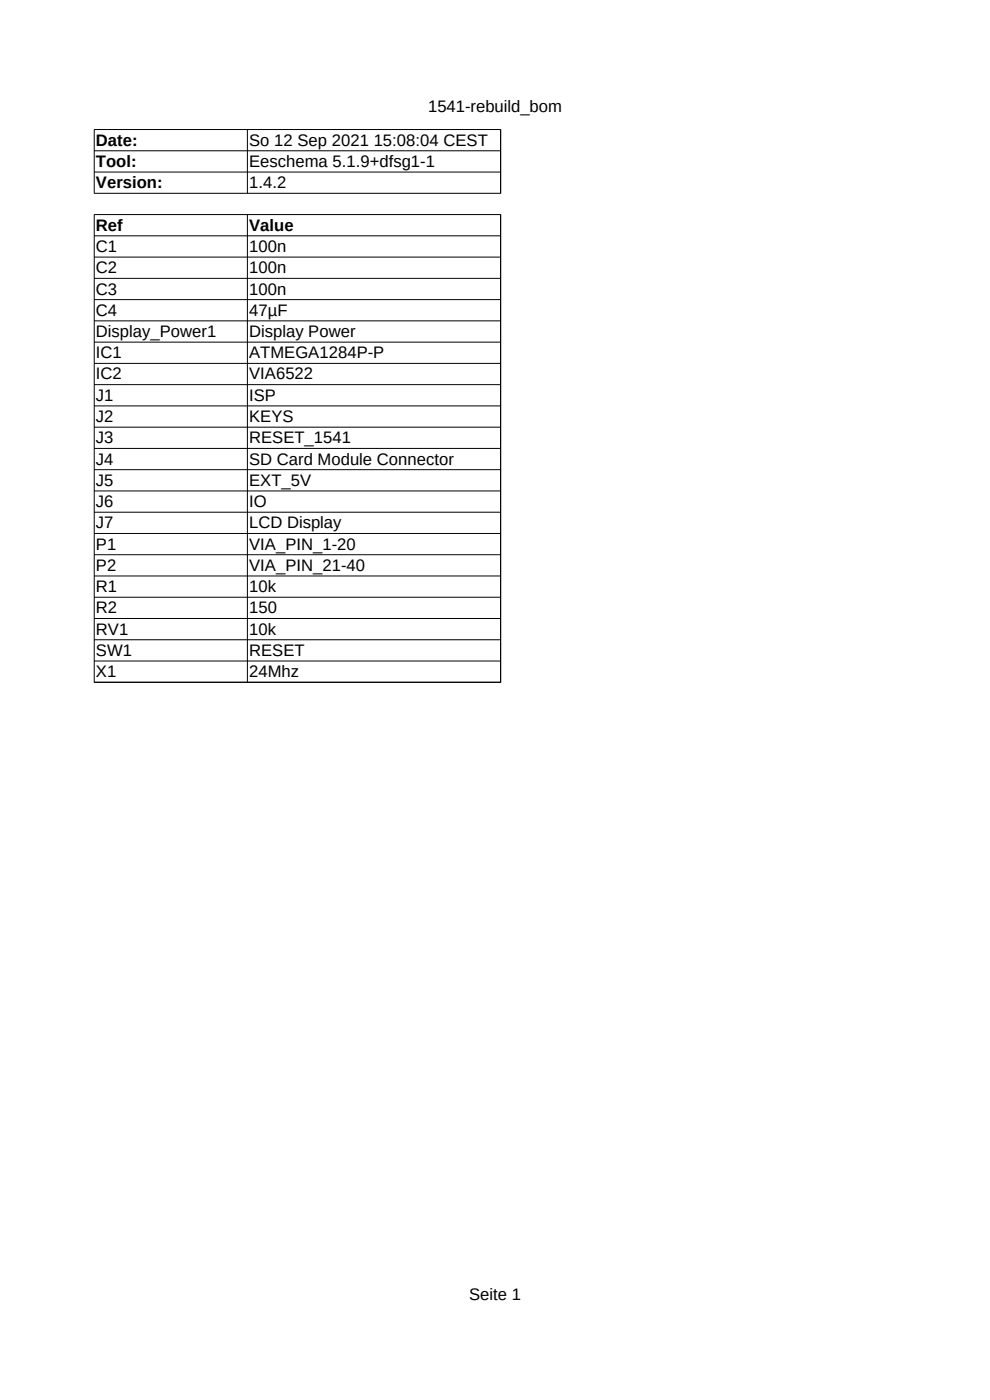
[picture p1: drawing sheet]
<svg xmlns="http://www.w3.org/2000/svg" width="210mm" height="297mm" viewBox="0 0 210 297" stroke-linecap="round" stroke-linejoin="round" font-family="sans-serif">
<defs><g id="words">
<g font-size="3.5">
<text x="90.8" y="23.7">1541-rebuild_bom</text>
<text x="20.4" y="30.9">Date:</text>
<text x="20.4" y="35.4">Tool:</text>
<text x="52.8" y="30.9">So 12 Sep 2021 15:08:04 CEST</text>
<text x="52.8" y="35.4">Eeschema 5.1.9+dfsg1-1</text>
<text x="20.4" y="39.9">Version:</text>
<text x="52.8" y="39.9">1.4.2</text>
<text x="20.4" y="49">Ref</text>
<text x="20.4" y="53.5">C1</text>
<text x="52.8" y="49">Value</text>
<text x="52.8" y="53.5">100n</text>
<text x="20.4" y="58">C2</text>
<text x="52.8" y="58">100n</text>
<text x="20.4" y="62.5">C3</text>
<text x="52.8" y="62.5">100n</text>
<text x="20.4" y="67">C4</text>
<text x="20.4" y="71.5">Display_Power1</text>
<text x="52.8" y="67">47µF</text>
<text x="52.8" y="71.5">Display Power</text>
<text x="20.4" y="76">IC1</text>
<text x="52.8" y="76">ATMEGA1284P-P</text>
<text x="20.4" y="80.5">IC2</text>
<text x="52.8" y="80.5">VIA6522</text>
<text x="20.4" y="85">J1</text>
<text x="20.4" y="89.5">J2</text>
<text x="52.8" y="85">ISP</text>
<text x="52.8" y="89.5">KEYS</text>
<text x="20.4" y="94.1">J3</text>
<text x="52.8" y="94.1">RESET_1541</text>
<text x="20.4" y="98.6">J4</text>
<text x="52.8" y="98.6">SD Card Module Connector</text>
<text x="20.4" y="103.1">J5</text>
<text x="20.4" y="107.6">J6</text>
<text x="52.8" y="103.1">EXT_5V</text>
<text x="52.8" y="107.6">IO</text>
<text x="20.4" y="112.1">J7</text>
<text x="52.8" y="112.1">LCD Display</text>
<text x="20.4" y="116.6">P1</text>
<text x="52.8" y="116.6">VIA_PIN_1-20</text>
<text x="20.4" y="121.1">P2</text>
<text x="20.4" y="125.6">R1</text>
<text x="52.8" y="121.1">VIA_PIN_21-40</text>
<text x="52.8" y="125.6">10k</text>
<text x="20.4" y="130.1">R2</text>
<text x="52.8" y="130.1">150</text>
<text x="20.4" y="134.7">RV1</text>
<text x="52.8" y="134.7">10k</text>
<text x="20.4" y="139.1">SW1</text>
<text x="20.4" y="143.7">X1</text>
<text x="52.8" y="139.1">RESET</text>
<text x="52.8" y="143.7">24Mhz</text>
<text x="99.5" y="275.7">Seite 1</text>
</g>
</g></defs>
<g fill="none" stroke="#000" stroke-width=".21">
<path d="M20 32h86.2M20 36.5h86.2M52.5 27.5v13.5M20 41h86.2M20 50h86.2M20 54.5h86.2M20 59.1h86.2M20 41v-13.5h86.2v13.5M52.5 45.5v99.3M20 63.6h86.2M20 68.1h86.2M20 72.6h86.2"/>
<path d="M20 77.1h86.2M20 81.6h86.2M20 86.1h86.2M20 90.6h86.2M20 95.1h86.2M20 99.6h86.2M20 104.2h86.2M20 108.7h86.2M20 113.2h86.2M20 117.7h86.2M20 122.2h86.2M20 126.7h86.2"/>
<path d="M20 131.2h86.2M20 135.7h86.2M20 140.2h86.2M20 144.7h86.2M20 144.8v-99.3h86.2v99.3"/>
</g>
<use href="#words"/>
</svg>
